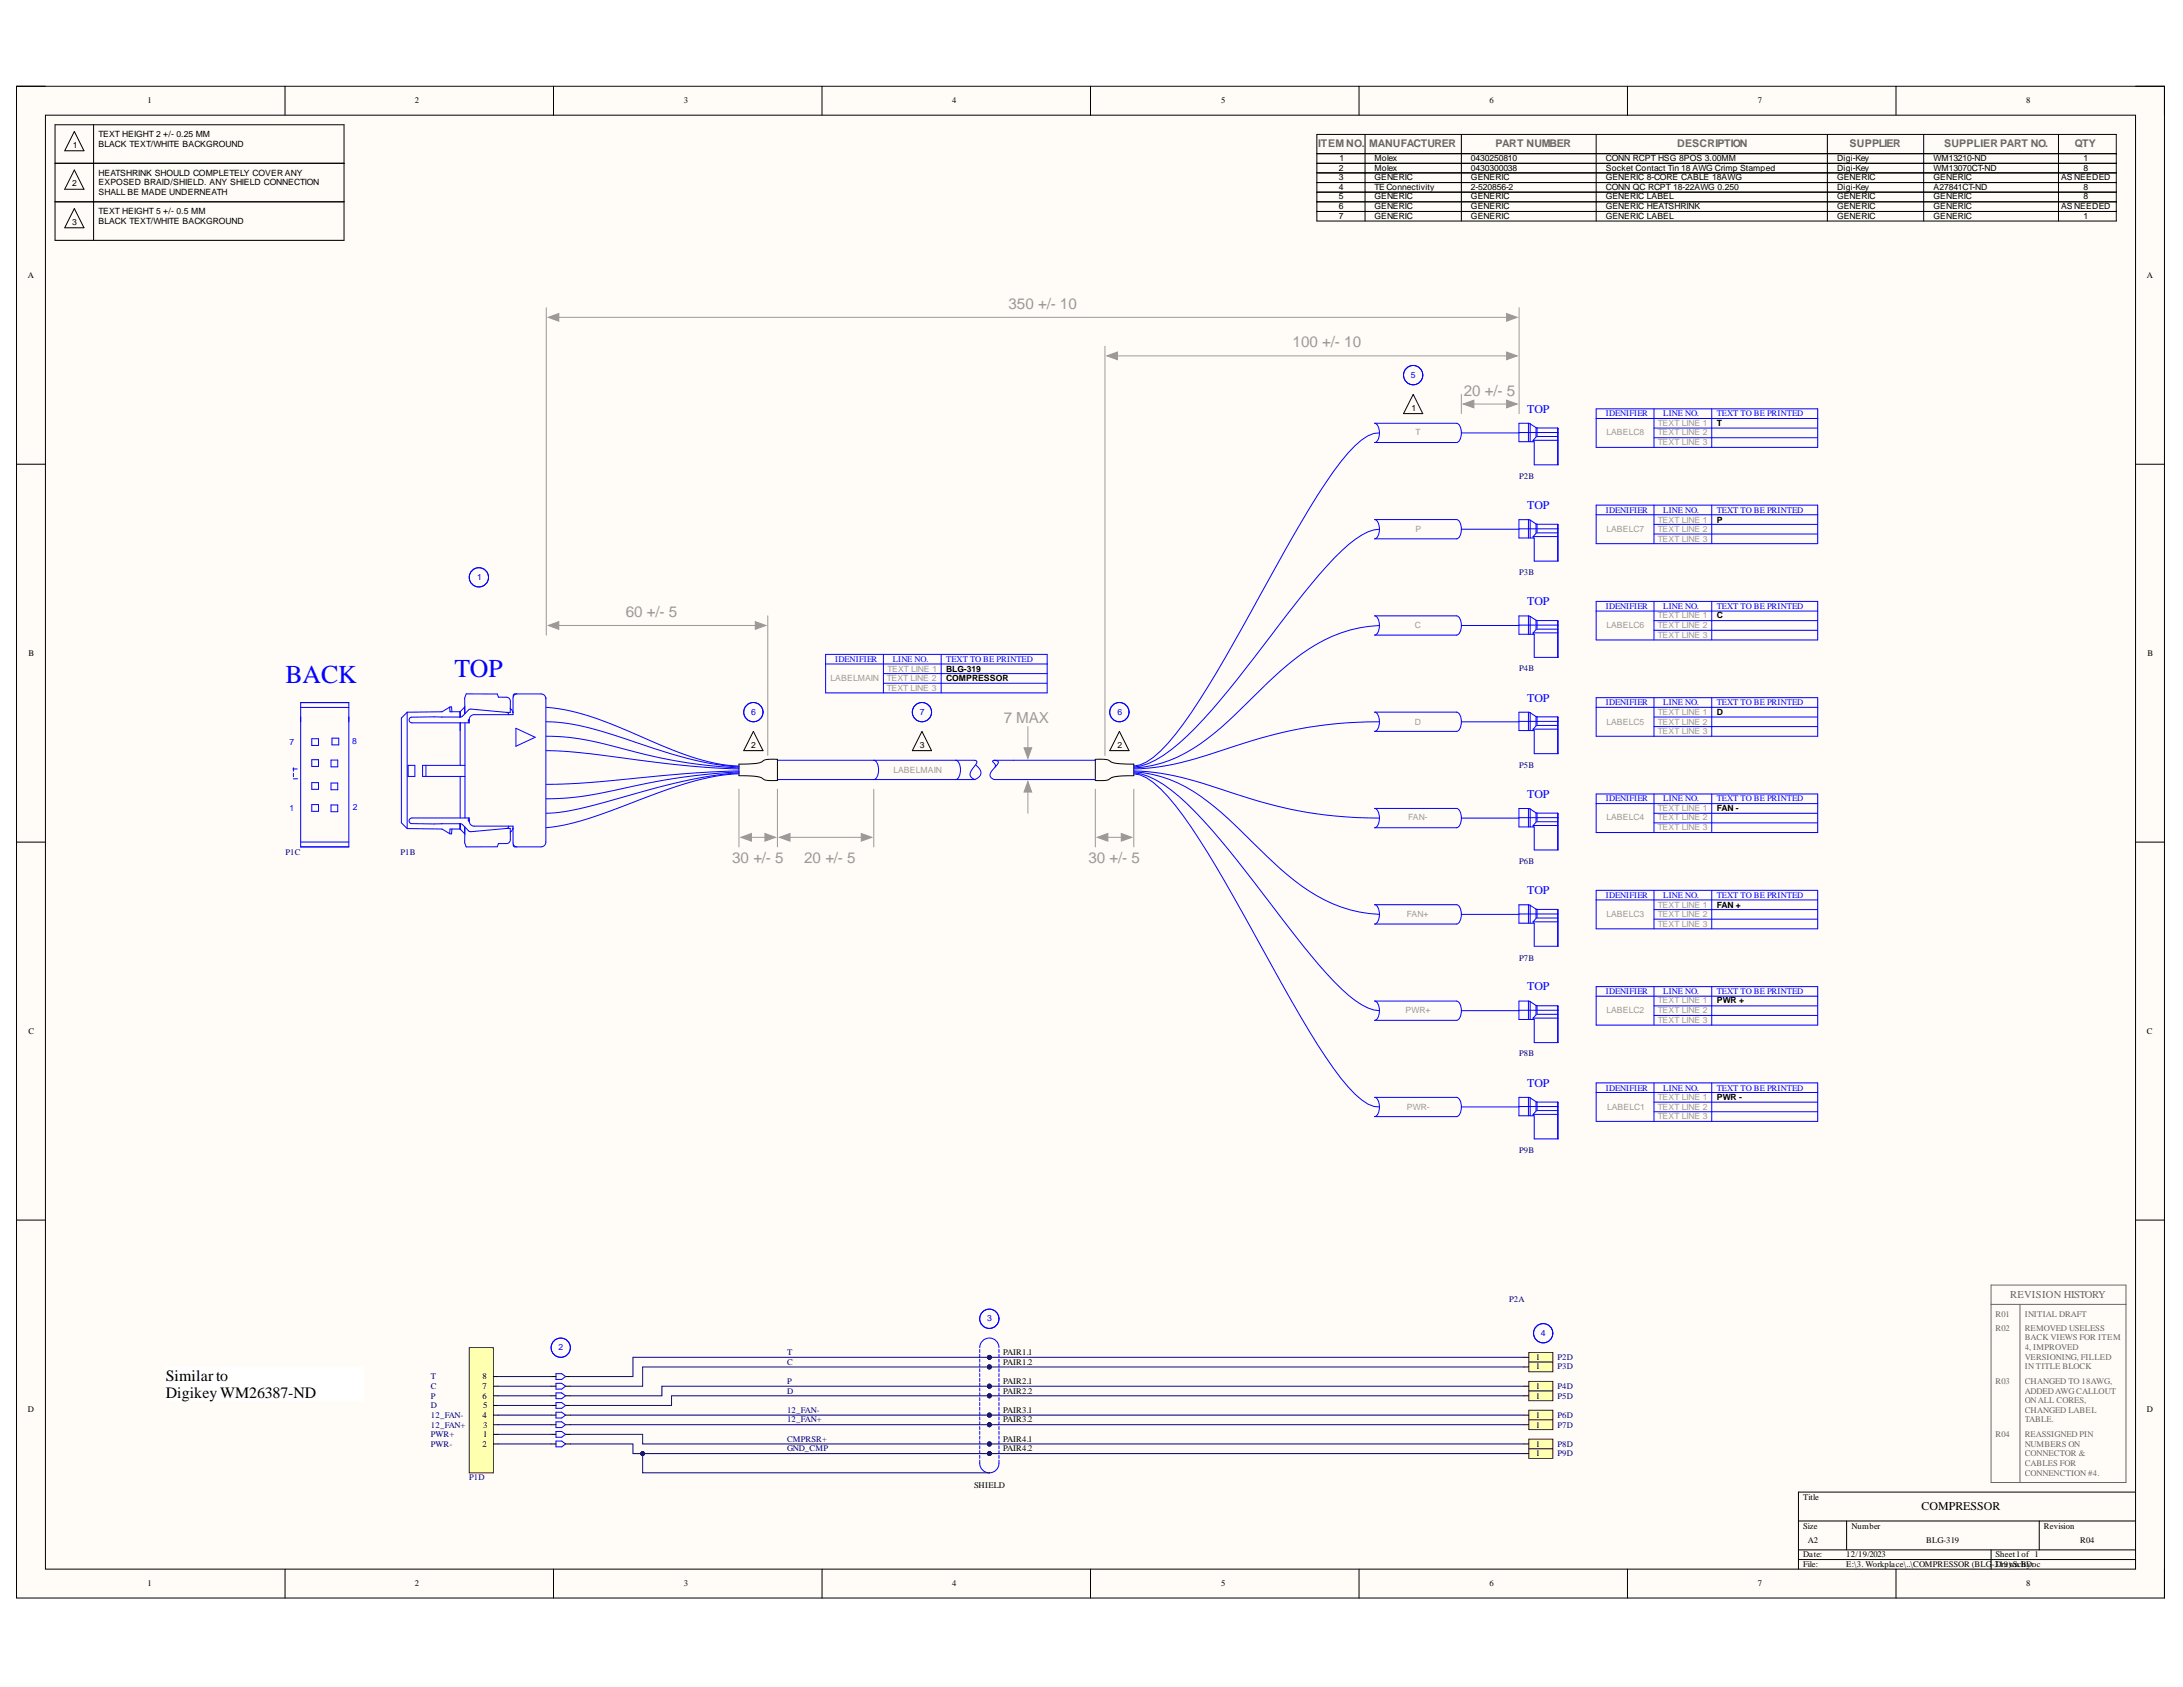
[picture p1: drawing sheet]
<svg xmlns="http://www.w3.org/2000/svg" width="279mm" height="216mm" viewBox="0 0 279 216" stroke-linecap="round" stroke-linejoin="round" font-family="sans-serif">
<defs><g id="words">
<g font-size="3.3" fill="#00f">
<text x="36.5" y="87.4">BACK</text>
<text x="58.2" y="86.7">TOP</text>
</g>
<g font-size="2">
<text x="21.2" y="176.7">Similarto</text>
<text x="21.2" y="178.9">DigikeyWM26387-ND</text>
</g>
<g font-size="1.9" fill="#999">
<text x="129.1" y="39.6">350 +/- 10</text>
<text x="165.4" y="44.5">100 +/- 10</text>
<text x="187.3" y="50.6">20 +/- 5</text>
<text x="80.1" y="79">60 +/- 5</text>
<text x="128.5" y="92.5">7 MAX</text>
<text x="93.7" y="110.4">30 +/- 5</text>
<text x="102.9" y="110.4">20 +/- 5</text>
<text x="139.3" y="110.4">30 +/- 5</text>
</g>
<g font-size="1.5" fill="#00f">
<text x="195.5" y="52.8">TOP</text>
<text x="195.5" y="65.1">TOP</text>
<text x="195.5" y="77.4">TOP</text>
<text x="195.5" y="89.8">TOP</text>
<text x="195.5" y="102.1">TOP</text>
<text x="195.5" y="114.4">TOP</text>
<text x="195.5" y="126.7">TOP</text>
<text x="195.5" y="139.1">TOP</text>
</g>
<text font-size="1.5" x="245.9" y="193.3">COMPRESSOR</text>
<g font-size="1.4" fill="#666">
<text x="168.7" y="18.9">ITEMNO.</text>
<text x="175.2" y="18.9">MANUFACTURER</text>
<text x="191.4" y="18.9">PART NUMBER</text>
<text x="214.7" y="18.9">DESCRIPTION</text>
<text x="236.7" y="18.9">SUPPLIER</text>
<text x="248.8" y="18.9">SUPPLIER PART NO.</text>
<text x="265.6" y="18.9">QTY</text>
<text x="257.3" y="166.1">REVISION HISTORY</text>
</g>
<g font-size="1.1">
<text x="12.6" y="17.6">TEXT HEIGHT 2 +/- 0.25 MM</text>
<text x="18.9" y="13.2">1</text>
<text x="53.1" y="13.2">2</text>
<text x="87.5" y="13.2">3</text>
<text x="121.9" y="13.2">4</text>
<text x="156.3" y="13.2">5</text>
<text x="190.6" y="13.2">6</text>
<text x="225" y="13.2">7</text>
<text x="259.3" y="13.2">8</text>
<text x="9.2" y="23.8">2</text>
<text x="9.3" y="18.9">1</text>
<text x="12.6" y="18.8">BLACK TEXT/WHITE BACKGROUND</text>
<text x="12.6" y="22.5">HEATSHRINK SHOULD COMPLETELY COVER ANY</text>
<text x="12.6" y="23.7">EXPOSED BRAID/SHIELD. ANY SHIELD CONNECTION</text>
<text x="171.4" y="21.9">2</text>
<text x="171.4" y="23.1">3</text>
<text x="171.4" y="20.6">1</text>
<text x="175.9" y="20.6">Molex</text>
<text x="175.9" y="21.9">Molex</text>
<text x="175.9" y="23.1">GENERIC</text>
<text x="188.3" y="20.6">0430250810</text>
<text x="188.3" y="21.9">0430300038</text>
<text x="188.3" y="23.1">GENERIC</text>
<text x="205.5" y="20.6">CONN RCPT HSG 8POS 3.00MM</text>
<text x="205.5" y="21.9">Socket Contact Tin 18 AWG Crimp Stamped</text>
<text x="205.5" y="23.1">GENERIC 8-CORE CABLE 18AWG</text>
<text x="235.1" y="20.6">Digi-Key</text>
<text x="235.1" y="21.9">Digi-Key</text>
<text x="235.1" y="23.1">GENERIC</text>
<text x="247.5" y="20.6">WM13210-ND</text>
<text x="247.5" y="21.9">WM13070CT-ND</text>
<text x="247.5" y="23.1">GENERIC</text>
<text x="263.8" y="23.1">AS NEEDED</text>
<text x="266.7" y="20.6">1</text>
<text x="266.7" y="21.9">8</text>
<text x="9.2" y="28.7">3</text>
<text x="12.6" y="24.9">SHALL BE MADE UNDERNEATH</text>
<text x="12.6" y="27.4">TEXT HEIGHT 5 +/- 0.5 MM</text>
<text x="12.6" y="28.7">BLACK TEXT/WHITE BACKGROUND</text>
<text x="171.4" y="24.3">4</text>
<text x="171.4" y="25.5">5</text>
<text x="171.4" y="26.8">6</text>
<text x="171.4" y="28">7</text>
<text x="175.9" y="24.3">TE Connectivity</text>
<text x="175.9" y="25.5">GENERIC</text>
<text x="175.9" y="26.8">GENERIC</text>
<text x="175.9" y="28">GENERIC</text>
<text x="188.3" y="24.3">2-520856-2</text>
<text x="188.3" y="25.5">GENERIC</text>
<text x="188.3" y="26.8">GENERIC</text>
<text x="188.3" y="28">GENERIC</text>
<text x="205.5" y="24.3">CONN QC RCPT 18-22AWG 0.250</text>
<text x="205.5" y="25.5">GENERIC LABEL</text>
<text x="205.5" y="26.8">GENERIC HEATSHRINK</text>
<text x="205.5" y="28">GENERIC LABEL</text>
<text x="235.1" y="24.3">Digi-Key</text>
<text x="235.1" y="25.5">GENERIC</text>
<text x="235.1" y="26.8">GENERIC</text>
<text x="235.1" y="28">GENERIC</text>
<text x="247.5" y="24.3">A27841CT-ND</text>
<text x="247.5" y="25.5">GENERIC</text>
<text x="247.5" y="26.8">GENERIC</text>
<text x="247.5" y="28">GENERIC</text>
<text x="263.8" y="26.8">AS NEEDED</text>
<text x="266.7" y="24.3">8</text>
<text x="266.7" y="25.5">8</text>
<text x="266.7" y="28">1</text>
<text x="3.6" y="35.6">A</text>
<text x="274.8" y="35.6">A</text>
<text x="180.7" y="52.6">1</text>
<text x="219.7" y="54.5">T</text>
<text x="219.7" y="66.9">P</text>
<text x="3.6" y="84">B</text>
<text x="219.7" y="79.1">C</text>
<text x="274.9" y="84">B</text>
<text x="121.1" y="86">BLG-319</text>
<text x="121.1" y="87.2">COMPRESSOR</text>
<text x="96.2" y="95.7">2</text>
<text x="117.7" y="95.7">3</text>
<text x="143" y="95.7">2</text>
<text x="219.7" y="91.5">D</text>
<text x="219.7" y="103.8">FAN -</text>
<text x="219.7" y="116.2">FAN +</text>
<text x="219.7" y="128.4">PWR +</text>
<text x="3.6" y="132.3">C</text>
<text x="274.8" y="132.3">C</text>
<text x="219.7" y="140.8">PWR -</text>
<text x="128.4" y="173.4">PAIR1.1</text>
<text x="61.7" y="179">6</text>
<text x="61.7" y="177.7">7</text>
<text x="61.7" y="176.5">8</text>
<text x="128.4" y="174.7">PAIR1.2</text>
<text x="128.4" y="177.1">PAIR2.1</text>
<text x="128.4" y="178.4">PAIR2.2</text>
<text x="196.6" y="174.1">1</text>
<text x="196.6" y="175.3">1</text>
<text x="196.6" y="177.7">1</text>
<text x="196.6" y="179">1</text>
<text x="3.6" y="180.7">D</text>
<text x="61.7" y="185.2">2</text>
<text x="61.7" y="181.4">4</text>
<text x="61.8" y="183.9">1</text>
<text x="61.8" y="182.7">3</text>
<text x="61.8" y="180.2">5</text>
<text x="128.4" y="180.8">PAIR3.1</text>
<text x="128.4" y="182">PAIR3.2</text>
<text x="128.4" y="184.6">PAIR4.1</text>
<text x="128.4" y="185.7">PAIR4.2</text>
<text x="196.6" y="181.4">1</text>
<text x="196.6" y="182.7">1</text>
<text x="196.6" y="185.2">1</text>
<text x="274.8" y="180.7">D</text>
<text x="124.7" y="190.4">SHIELD</text>
<text x="196.6" y="186.3">1</text>
<text x="230.8" y="191.9">Title</text>
<text x="230.8" y="195.6">Size</text>
<text x="231.4" y="197.5">A2</text>
<text x="237" y="195.6">Number</text>
<text x="246.5" y="197.5">BLG-319</text>
<text x="261.6" y="195.6">Revision</text>
<text x="266.2" y="197.5">R04</text>
<text x="18.9" y="203">1</text>
<text x="53.1" y="203">2</text>
<text x="87.5" y="203">3</text>
<text x="121.9" y="203">4</text>
<text x="156.3" y="203">5</text>
<text x="190.6" y="203">6</text>
<text x="225" y="203">7</text>
<text x="230.8" y="199.3">Date:</text>
<text x="230.8" y="200.5">File:</text>
<text x="236.3" y="199.3">12/19/2023</text>
<text x="236.3" y="200.5">E:\3. Workplace\..\COMPRESSOR (BLG</text>
<text x="254.9" y="200.5">-3D1r9a)wn hy:</text>
<text x="255.4" y="199.3">Sheet1of 1</text>
<text x="257.4" y="200.5">.ScBDoc</text>
<text x="259.3" y="203">8</text>
</g>
<g font-size="1.1" fill="#00f">
<text x="180.6" y="48.4">5</text>
<text x="205.5" y="53.3">IDENIFIER</text>
<text x="212.9" y="53.3">LINE NO.</text>
<text x="219.7" y="53.3">TEXT TO BE PRINTED</text>
<text x="205.5" y="65.6">IDENIFIER</text>
<text x="212.9" y="65.6">LINE NO.</text>
<text x="219.7" y="65.6">TEXT TO BE PRINTED</text>
<text x="61.1" y="74.2">1</text>
<text x="205.5" y="77.9">IDENIFIER</text>
<text x="212.9" y="77.9">LINE NO.</text>
<text x="219.7" y="77.9">TEXT TO BE PRINTED</text>
<text x="106.9" y="84.7">IDENIFIER</text>
<text x="114.3" y="84.7">LINE NO.</text>
<text x="121.1" y="84.7">TEXT TO BE PRINTED</text>
<text x="37" y="95.3">7</text>
<text x="45.1" y="95.2">8</text>
<text x="96.2" y="91.5">6</text>
<text x="117.7" y="91.5">7</text>
<text x="143" y="91.5">6</text>
<text x="205.5" y="90.2">IDENIFIER</text>
<text x="212.9" y="90.2">LINE NO.</text>
<text x="219.7" y="90.2">TEXT TO BE PRINTED</text>
<text x="37" y="103.8">1</text>
<text x="45.2" y="103.7">2</text>
<text x="205.5" y="102.6">IDENIFIER</text>
<text x="212.9" y="102.6">LINE NO.</text>
<text x="219.7" y="102.6">TEXT TO BE PRINTED</text>
<text x="205.5" y="114.9">IDENIFIER</text>
<text x="212.9" y="114.9">LINE NO.</text>
<text x="219.7" y="114.9">TEXT TO BE PRINTED</text>
<text x="205.5" y="127.2">IDENIFIER</text>
<text x="212.9" y="127.2">LINE NO.</text>
<text x="219.7" y="127.2">TEXT TO BE PRINTED</text>
<text x="205.5" y="139.6">IDENIFIER</text>
<text x="212.9" y="139.6">LINE NO.</text>
<text x="219.7" y="139.6">TEXT TO BE PRINTED</text>
<text x="71.5" y="172.8">2</text>
<text x="126.4" y="169.1">3</text>
<text x="197.2" y="170.9">4</text>
</g>
<g font-size="1.1" fill="#999">
<text x="181.2" y="55.7">T</text>
<text x="205.6" y="55.7">LABELC8</text>
<text x="212.2" y="54.5">TEXT LINE 1</text>
<text x="212.2" y="55.7">TEXT LINE 2</text>
<text x="212.2" y="57">TEXT LINE 3</text>
<text x="181.2" y="68.1">P</text>
<text x="205.6" y="68.1">LABELC7</text>
<text x="212.2" y="66.9">TEXT LINE 1</text>
<text x="212.2" y="68.1">TEXT LINE 2</text>
<text x="212.2" y="69.3">TEXT LINE 3</text>
<text x="181.1" y="80.4">C</text>
<text x="205.6" y="80.4">LABELC6</text>
<text x="212.2" y="79.1">TEXT LINE 1</text>
<text x="212.2" y="80.4">TEXT LINE 2</text>
<text x="212.2" y="81.7">TEXT LINE 3</text>
<text x="106.3" y="87.2">LABELMAIN</text>
<text x="113.5" y="87.2">TEXT LINE 2</text>
<text x="113.5" y="88.4">TEXT LINE 3</text>
<text x="113.6" y="86">TEXT LINE 1</text>
<text x="181.1" y="92.7">D</text>
<text x="205.6" y="92.7">LABELC5</text>
<text x="212.2" y="91.5">TEXT LINE 1</text>
<text x="212.2" y="92.7">TEXT LINE 2</text>
<text x="212.2" y="93.9">TEXT LINE 3</text>
<text x="114.3" y="98.9">LABELMAIN</text>
<text x="180.2" y="105">FAN-</text>
<text x="205.6" y="105">LABELC4</text>
<text x="212.2" y="103.8">TEXT LINE 1</text>
<text x="212.2" y="105">TEXT LINE 2</text>
<text x="212.2" y="106.3">TEXT LINE 3</text>
<text x="180.1" y="117.3">FAN+</text>
<text x="205.6" y="117.3">LABELC3</text>
<text x="212.2" y="116.2">TEXT LINE 1</text>
<text x="212.2" y="117.3">TEXT LINE 2</text>
<text x="212.2" y="118.6">TEXT LINE 3</text>
<text x="179.9" y="129.7">PWR+</text>
<text x="205.6" y="129.7">LABELC2</text>
<text x="212.2" y="128.4">TEXT LINE 1</text>
<text x="212.2" y="129.7">TEXT LINE 2</text>
<text x="212.2" y="131">TEXT LINE 3</text>
<text x="180.1" y="142">PWR-</text>
<text x="205.7" y="142">LABELC1</text>
<text x="212.2" y="140.8">TEXT LINE 1</text>
<text x="212.2" y="142">TEXT LINE 2</text>
<text x="212.2" y="143.2">TEXT LINE 3</text>
</g>
<g font-size="1.1" fill="#000080">
<text x="194.4" y="61.3">P2B</text>
<text x="194.4" y="73.6">P3B</text>
<text x="194.4" y="85.9">P4B</text>
<text x="194.4" y="98.2">P5B</text>
<text x="36.5" y="109.5">P1C</text>
<text x="51.3" y="109.5">P1B</text>
<text x="194.4" y="110.6">P6B</text>
<text x="194.4" y="122.9">P7B</text>
<text x="194.4" y="135.2">P8B</text>
<text x="194.4" y="147.5">P9B</text>
<text x="193.2" y="166.6">P2A</text>
<text x="100.7" y="173.4">T</text>
<text x="55.1" y="176.5">T</text>
<text x="55.1" y="177.7">C</text>
<text x="55.1" y="179">P</text>
<text x="100.7" y="174.7">C</text>
<text x="100.7" y="177.1">P</text>
<text x="100.7" y="178.4">D</text>
<text x="199.3" y="174.1">P2D</text>
<text x="199.3" y="175.3">P3D</text>
<text x="199.3" y="177.7">P4D</text>
<text x="199.3" y="179">P5D</text>
<text x="55.1" y="180.2">D</text>
<text x="55.1" y="181.4">12_FAN-</text>
<text x="55.1" y="182.7">12_FAN+</text>
<text x="55.1" y="185.2">PWR-</text>
<text x="55.1" y="183.9">PWR+</text>
<text x="100.7" y="180.8">12_FAN-</text>
<text x="100.7" y="182">12_FAN+</text>
<text x="100.7" y="185.7">GND_CMP</text>
<text x="100.7" y="184.6">CMPRSR+</text>
<text x="199.3" y="181.4">P6D</text>
<text x="199.3" y="182.7">P7D</text>
<text x="199.3" y="185.2">P8D</text>
<text x="60" y="189.5">P1D</text>
<text x="199.3" y="186.3">P9D</text>
</g>
<g font-size="1.1" fill="#666">
<text x="255.4" y="168.5">R01</text>
<text x="255.4" y="170.4">R02</text>
<text x="259.1" y="168.5">INITIAL DRAFT</text>
<text x="259.1" y="170.4">REMOVED USELESS</text>
<text x="259.1" y="171.5">BACK VIEWS FOR ITEM</text>
<text x="259.1" y="172.8">4, IMPROVED</text>
<text x="255.4" y="177.1">R03</text>
<text x="259.1" y="174.1">VERSIONING, FILLED</text>
<text x="259.1" y="175.3">IN TITLE BLOCK</text>
<text x="259.1" y="177.1">CHANGED TO 18AWG,</text>
<text x="259.1" y="178.4">ADDEDAWG CALLOUT</text>
<text x="259.1" y="179.6">ONALL CORES,</text>
<text x="255.4" y="183.9">R04</text>
<text x="259.1" y="183.9">REASSIGNED PIN</text>
<text x="259.1" y="185.2">NUMBERS ON</text>
<text x="259.1" y="180.8">CHANGED LABEL</text>
<text x="259.1" y="182">TABLE.</text>
<text x="259.1" y="186.3">CONNECTOR &amp;</text>
<text x="259.1" y="187.6">CABLES FOR</text>
<text x="259.1" y="188.9">CONNENCTION #4.</text>
</g>
</g></defs>
<path d="M2.1 11h274.9v193.5h-274.9z" fill-rule="evenodd" fill="#fffcf8"/>
<path d="M2.1 11h274.9v193.5h-274.9z" fill="none" stroke="#000" stroke-width=".13"/>
<path d="M5.8 14.7h267.5v186.1h-267.5z" fill-rule="evenodd" fill="#fffcf8"/>
<g fill="none" stroke="#000" stroke-width=".13">
<path d="M2.1 11h3.7M5.8 14.7h267.5v186.1h-267.5zM36.5 11v3.7M70.8 11v3.7M105.2 11v3.7M139.6 11v3.7M168.5 19.7v2.4M168.5 19.7h102.4v2.4h-102.4M173.9 11v3.7M174.7 19.7v2.4M187 19.7v2.4M204.3 19.7v2.4"/>
<path d="M208.3 11v3.7M233.9 19.7v2.4M242.7 11v3.7M246.2 19.7v2.4M263.5 19.7v2.4M273.3 11h3.7v3.7M168.5 20.9h102.4M2.1 59.4h3.7M273.3 59.4h3.7M2.1 107.8h3.7M273.3 107.8h3.7M2.1 156.1h3.7"/>
<path d="M273.3 156.1h3.7M70.5 179.9h.7M70.5 178.6h.7M70.5 177.4h.7M70.5 176.2h.7M72.4 179.9h.6M72.4 178.6h.6M72.4 177.4h.6M72.4 176.2h.6M70.5 183.6h.7M70.5 182.3h.7M70.5 181.1h.7"/>
<path d="M70.5 184.8h.7M72.4 183.6h.6M72.4 182.3h.6M72.4 181.1h.6M72.4 184.8h.6M230.2 194.7h43.1M230.2 198.4h43.1M230.2 199.6h43.1M236.3 194.7v3.7M254.8 198.4v2.4M261 194.7v3.7M273.3 191h-43.1v9.8"/>
<path d="M36.5 200.8v3.7M70.8 200.8v3.7M105.2 200.8v3.7M139.6 200.8v3.7M173.9 200.8v3.7M208.3 200.8v3.7M242.7 200.8v3.7M277 200.8v3.7"/>
</g>
<g fill="none" stroke="#00f" stroke-width=".13">
<path d="M194.4 55.4h5M195.6 54.2h.2M195.6 54.2h-1.2v2.3h2v3h3v-4.6v-.1M195.6 54.2v2.3M195.8 54.2v2.3M195.8 54.2l.8 .5M196.2 56.3v.2M196.2 56.3h3.2M196.6 54.7l.1 .1M196.6 54.7v1.2l-.4 .4M196.7 54.8v1.1h2.7M196.7 54.8h2.7"/>
<path d="M199.4 54.8v4.7M71.2 175.8h.7l.5 .4-.5 .3h-.7zM71.2 177h.7l.5 .4-.5 .4h-.7zM71.2 178.3h.7l.5 .3-.5 .4h-.7zM71.2 179.5h.7l.5 .4-.5 .3h-.7zM71.2 183.2h.7l.5 .4-.5 .3h-.7zM71.2 180.7h.7l.5 .4-.5 .4h-.7zM71.2 182h.7l.5 .3-.5 .4h-.7zM71.2 184.4h.7l.5 .4-.5 .4h-.7z"/>
<circle cx="61.3" cy="73.9" r="1.23"/>
<circle cx="71.8" cy="172.5" r="1.23"/>
</g>
<path d="M195.7 173.1h3v1.2h-3z" fill-rule="evenodd" fill="#ffffb0"/>
<path d="M195.7 173.1h3v1.2h-3z" fill="none" stroke="#800000" stroke-width=".13"/>
<path d="M168.5 23.4v1.2M168.5 23.4h102.4v1.2h-102.4M174.7 23.4v1.2M187 23.4v1.2M204.3 23.4v1.2M233.9 23.4v1.2M246.2 23.4v1.2M263.5 23.4v1.2M195.1 173.7h.6" fill="none" stroke="#000" stroke-width=".13"/>
<circle cx="197.5" cy="170.6" r="1.23" fill="none" stroke="#00f" stroke-width=".13"/>
<path d="M195.7 174.3h3v1.3h-3z" fill-rule="evenodd" fill="#ffffb0"/>
<path d="M195.7 174.3h3v1.3h-3z" fill="none" stroke="#800000" stroke-width=".13"/>
<path d="M195.1 174.9h.6" fill="none" stroke="#000" stroke-width=".13"/>
<path d="M195.7 176.8h3v1.2h-3z" fill-rule="evenodd" fill="#ffffb0"/>
<path d="M195.7 176.8h3v1.2h-3z" fill="none" stroke="#800000" stroke-width=".13"/>
<path d="M195.1 177.4h.6" fill="none" stroke="#000" stroke-width=".13"/>
<path d="M195.7 178h3v1.3h-3z" fill-rule="evenodd" fill="#ffffb0"/>
<path d="M195.7 178h3v1.3h-3z" fill="none" stroke="#800000" stroke-width=".13"/>
<path d="M195.1 178.6h.6" fill="none" stroke="#000" stroke-width=".13"/>
<path d="M195.7 180.5h3v1.2h-3z" fill-rule="evenodd" fill="#ffffb0"/>
<path d="M195.7 180.5h3v1.2h-3z" fill="none" stroke="#800000" stroke-width=".13"/>
<path d="M195.1 181.1h.6" fill="none" stroke="#000" stroke-width=".13"/>
<path d="M195.7 181.7h3v1.3h-3z" fill-rule="evenodd" fill="#ffffb0"/>
<path d="M195.7 181.7h3v1.3h-3z" fill="none" stroke="#800000" stroke-width=".13"/>
<path d="M195.1 182.3h.6" fill="none" stroke="#000" stroke-width=".13"/>
<path d="M195.7 184.2h3v1.2h-3z" fill-rule="evenodd" fill="#ffffb0"/>
<path d="M195.7 184.2h3v1.2h-3z" fill="none" stroke="#800000" stroke-width=".13"/>
<path d="M195.1 184.8h.6" fill="none" stroke="#000" stroke-width=".13"/>
<path d="M195.7 185.4h3v1.2h-3z" fill-rule="evenodd" fill="#ffffb0"/>
<path d="M195.7 185.4h3v1.2h-3z" fill="none" stroke="#800000" stroke-width=".13"/>
<g fill="none" stroke="#000" stroke-width=".13">
<path d="M7 16h37v14.8h-37zM9.5 16.8l1.2 2.5h-2.4zM12 16v14.8M7 20.9h37M7 25.8h37M9.5 21.8l1.2 2.4h-2.4zM9.5 26.7l1.2 2.5h-2.4zM168.5 24.6v3.7M168.5 24.6h102.4v3.7h-102.4M168.5 25.8h102.4M168.5 27.1h102.4M174.7 24.6v3.7"/>
<path d="M187 24.6v3.7M204.3 24.6v3.7M233.9 24.6v3.7M246.2 24.6v3.7M263.5 24.6v3.7M180.9 50.5l1.2 2.4h-2.5zM94.6 97.8h1.4a2.62 2.62 0 0 0 1.9-.6h1.6v2.7h-.5a2.13 2.13 0 0 1-1.7-.4l-1-.2h-1.7zM96.4 93.6l1.3 2.5h-2.5zM118 93.6l1.2 2.5h-2.4zM140.2 97.2h.5a2.07 2.07 0 0 1 1.7 .4l.8 .1 1.9 .1v1.5h-1.7a2.91 2.91 0 0 0-1.7 .5l-1.5 .1zM143.3 93.6l1.2 2.5h-2.5zM195.1 186h.6"/>
</g>
<g fill="none" stroke="#00f" stroke-width=".13">
<path d="M175.9 54.2h10.5a1.1 1.1 0 0 1 .6 1.2 1.09 1.09 0 0 1-.6 1.2h-10.5a1.1 1.1 0 0 0 .7-1.2 1.11 1.11 0 0 0-.7-1.2zM176.6 55.4a4.4 4.4 0 0 0-3.2 1.6 41.9 41.9 0 0 0-5.8 8l-5.3 9.4a193.5 193.5 0 0 1-10.8 18.3 18.7 18.7 0 0 1-4.8 4.8l-.8 .4-.8 .1M187 55.4h7.4M204.3 52.3h28.3v5h-28.3zM204.3 53.6h28.3M211.7 52.3v5M211.7 54.8h20.9M211.7 56h20.9M219.1 52.3v5M175.9 78.8h10.5a1.1 1.1 0 0 1 .6 1.3 1.09 1.09 0 0 1-.6 1.2h-10.5a1.1 1.1 0 0 0 .7-1.2 1.11 1.11 0 0 0-.7-1.3zM175.9 66.5h10.5a1.1 1.1 0 0 1 .6 1.2 1.09 1.09 0 0 1-.6 1.3h-10.5a1.1 1.1 0 0 0 .7-1.3 1.11 1.11 0 0 0-.7-1.2zM176.6 67.7a5.4 5.4 0 0 0-3.1 1.3 45.7 45.7 0 0 0-7.6 8.2l-2.1 2.7a149.5 149.5 0 0 1-10.8 13.2 19.8 19.8 0 0 1-6 4.6l-1 .3-.9 .2"/>
<path d="M187 67.7h7.4M194.4 67.7h5M194.4 80h5M195.6 66.5l.2 .1M195.6 66.5h-1.2v2.4h2v2.9h3v-4.6v-.1M195.6 78.8l.2 .1M195.6 78.8h-1.2v2.4h2v2.9h3v-4.6v-.1M195.6 66.5v2.4M195.6 78.8v2.4M195.8 66.6v2.3M195.8 78.9v2.3M195.8 66.6l.8 .5"/>
<path d="M195.8 78.9l.8 .5M196.2 68.7v.2M196.2 68.7h3.2M196.6 67.1h.1M196.6 79.4h.1M196.6 67.1v1.2l-.4 .4M196.6 79.4v1.2l-.4 .4M196.7 67.1v1.1h2.7M196.7 79.4v1.1h2.7M196.7 67.1h2.7M196.7 79.4h2.7M199.4 67.1v4.7"/>
<path d="M199.4 79.4v4.7M204.3 64.6h28.3v5h-28.3zM204.3 77h28.3v4.9h-28.3zM204.3 78.2h28.3M204.3 65.9h28.3M211.7 67.1h20.9M211.7 79.4h20.9M211.7 64.6v5M211.7 77v4.9M211.7 68.3h20.9M219.1 64.6v5M219.1 77v4.9"/>
<path d="M69.9 94.2a37.7 37.7 0 0 1 10.4 1.8 65.8 65.8 0 0 0 14.3 2.3M69.9 92.4a32.8 32.8 0 0 1 10.1 2.1 65 65 0 0 0 12.8 3.5l1.8 .2M69.9 90.5a34.2 34.2 0 0 1 11 3.3l3 1.3a29.9 29.9 0 0 0 10.7 2.9M69.9 96.1a131.2 131.2 0 0 1 14.1 1.5l5.1 .5 5.5 .3M94.6 98.8a95.6 95.6 0 0 0-17.5 2.7l-.6 .1a34.2 34.2 0 0 1-6.6 .6M94.6 98.9a75.5 75.5 0 0 0-15.4 3.3l-3 .8a26.1 26.1 0 0 1-6.3 1.1M94.6 99a35.3 35.3 0 0 0-11.1 2.7l-4.7 1.8a34.5 34.5 0 0 1-8.9 2.4M94.6 98.7a298.7 298.7 0 0 0-19.1 1.4l-5.6 .3M99.5 97.3h22.8a1.11 1.11 0 0 1 .6 1.2 1.11 1.11 0 0 1-.6 1.3h-22.8M105.7 83.7h28.3v5h-28.3zM105.7 85h28.3M111.8 97.3a1.11 1.11 0 0 1 .6 1.2 1.11 1.11 0 0 1-.6 1.3"/>
<path d="M113.1 83.7v5M113.1 86.2h20.9M113.1 87.4h20.9M120.5 83.7v5M129.7 97.3h10.5M129.7 99.8h10.5M145.1 98.8a17.3 17.3 0 0 1 10.3 4.4l3.4 3.1a61.8 61.8 0 0 0 8.7 7.7 17.6 17.6 0 0 0 9.1 3M145.1 98.9a10.8 10.8 0 0 1 5.8 3 90 90 0 0 1 10.7 12.5 111.4 111.4 0 0 0 10.1 12.2 10.6 10.6 0 0 0 4.1 2.7h.8M145.1 99a5.6 5.6 0 0 1 3.4 2 44.5 44.5 0 0 1 6.1 8.1l5.5 9.6a261.6 261.6 0 0 0 9.6 16.6 25.1 25.1 0 0 0 4.6 5.5l.8 .5 .7 .3 .8 .1M145.1 98.7a38.4 38.4 0 0 1 11.8 2.5 56.2 56.2 0 0 0 19.7 3.5M175.9 91.1h10.5a1.1 1.1 0 0 1 .6 1.3 1.09 1.09 0 0 1-.6 1.2h-10.5a1.1 1.1 0 0 0 .7-1.2 1.11 1.11 0 0 0-.7-1.3zM176.6 80.1a19 19 0 0 0-11.9 5l-3.4 3.2a52.5 52.5 0 0 1-8.6 7.5 15.8 15.8 0 0 1-7.6 2.5"/>
<path d="M176.6 92.4a56.2 56.2 0 0 0-19.7 3.5l-.8 .2a36.8 36.8 0 0 1-11 2.3M187 80.1h7.4M187 92.4h7.4M194.4 92.3h5M195.6 91.1l.2 .1M195.6 91.1h-1.2v2.4h2v3h3v-4.7v-.1M195.6 91.1v2.4M195.8 91.2v2.3M195.8 91.2l.8 .5M196.2 81v.2M196.2 93.3v.2M196.2 81h3.2"/>
<path d="M196.2 93.3h3.2M196.6 91.7h.1M196.6 91.7v1.2l-.4 .4M196.7 91.7v1.1h2.7M196.7 91.7h2.7M199.4 91.7v4.8M204.3 89.3h28.3v4.9h-28.3zM204.3 90.5h28.3M211.7 89.3v4.9M211.7 91.8h20.9M211.7 93h20.9M211.7 80.7h20.9"/>
<path d="M219.1 89.3v4.9M175.9 115.8h10.5a1.11 1.11 0 0 1 .6 1.2 1.11 1.11 0 0 1-.6 1.3h-10.5a1.11 1.11 0 0 0 .7-1.3 1.11 1.11 0 0 0-.7-1.2zM175.9 103.5h10.5a1.11 1.11 0 0 1 .6 1.2 1.11 1.11 0 0 1-.6 1.2h-10.5a1.11 1.11 0 0 0 .7-1.2 1.11 1.11 0 0 0-.7-1.2zM187 104.7h7.4M187 117h7.4M194.4 104.6h5M194.4 117h5M195.6 103.5h.2M195.6 103.5h-1.2v2.3h2v3h3v-4.7M195.6 115.8l.2 .1M195.6 115.8h-1.2v2.4h2v2.9h3v-4.6v-.1M195.6 103.5v2.3"/>
<path d="M195.6 115.8v2.4M195.8 103.5v2.3M195.8 115.9v2.3M195.8 103.5l.8 .5M195.8 115.9l.8 .5M196.2 105.6v.2M196.2 118v.2M196.2 105.6h3.2M196.2 118h3.2M196.6 104l.1 .1M196.6 116.4h.1M196.6 104v1.2l-.4 .4"/>
<path d="M196.6 116.4v1.1l-.4 .5M196.7 104.1v1.1h2.7M196.7 116.4v1.1h2.7M196.7 104.1h2.7M196.7 116.4h2.7M199.4 104.1v4.7M199.4 116.4v4.7M204.3 101.6h28.3v4.9h-28.3zM204.3 113.9h28.3v5h-28.3zM204.3 115.2h28.3M204.3 102.8h28.3M211.7 101.6v4.9"/>
<path d="M211.7 113.9v5M211.7 116.4h20.9M211.7 117.6h20.9M211.7 104.1h20.9M211.7 105.3h20.9M219.1 101.6v4.9M219.1 113.9v5M175.9 128.1h10.5a1.09 1.09 0 0 1 .6 1.2 1.1 1.1 0 0 1-.6 1.3h-10.5a1.11 1.11 0 0 0 .7-1.3 1.1 1.1 0 0 0-.7-1.2zM187 129.3h7.4M194.4 129.3h5M195.6 128.1l.2 .1M195.6 128.1h-1.2v2.4h2v2.9h3v-4.6v-.1"/>
<path d="M195.6 128.1v2.4M195.8 128.2v2.3M195.8 128.2l.8 .5M196.2 130.3v.2M196.2 130.3h3.2M196.6 128.7h.1M196.6 128.7v1.2l-.4 .4M196.7 128.7v1.1h2.7M196.7 128.7h2.7M199.4 128.7v4.7M204.3 138.6h28.3v4.9h-28.3zM204.3 126.3h28.3v4.9h-28.3z"/>
<path d="M204.3 139.8h28.3M204.3 127.5h28.3M211.7 128.7h20.9M211.7 126.3v4.9M211.7 138.6v4.9M211.7 130h20.9M219.1 126.3v4.9M219.1 138.6v4.9M175.9 140.4h10.5a1.09 1.09 0 0 1 .6 1.3 1.1 1.1 0 0 1-.6 1.2h-10.5a1.11 1.11 0 0 0 .7-1.2 1.1 1.1 0 0 0-.7-1.3zM187 141.7h7.4M194.4 141.6h5M195.6 140.4l.2 .1"/>
<path d="M195.6 140.4h-1.2v2.4h2v3h3v-4.7v-.1M195.6 140.4v2.4M195.8 140.5v2.3M195.8 140.5l.8 .5M196.2 142.6v.2M196.2 142.6h3.2M196.6 141h.1M196.6 141v1.2l-.4 .4M196.7 141v1.1h2.7M196.7 141h2.7M199.4 141v4.8M211.7 141.1h20.9"/>
<path d="M211.7 142.3h20.9"/>
<circle cx="180.9" cy="48" r="1.23"/>
<circle cx="96.4" cy="91.1" r="1.23"/>
<circle cx="118" cy="91.1" r="1.23"/>
<circle cx="143.3" cy="91.1" r="1.23"/>
</g>
<path d="M69.9 39.4v41.9M194.4 39.4v13.5M187 50.5v2.4M187.7 51.7h6.1" fill="none" stroke="#999" stroke-width=".13"/>
<path d="M187.3 51.7l1.3-.5v1z" fill="#999"/>
<path d="M187.3 51.7l1.3-.5v1z" fill="none" stroke="#999" stroke-width=".13"/>
<path d="M192.8 51.2l1.4 .5-1.4 .5z" fill="#999"/>
<path d="M141.4 44.3v52.4M142 45.5h51.8M192.8 51.2l1.4 .5-1.4 .5z" fill="none" stroke="#999" stroke-width=".13"/>
<path d="M141.7 45.5l1.3-.4v.9z" fill="#999"/>
<path d="M141.7 45.5l1.3-.4v.9z" fill="none" stroke="#999" stroke-width=".13"/>
<path d="M192.8 45.1l1.4 .4-1.4 .5z" fill="#999"/>
<path d="M192.8 45.1l1.4 .4-1.4 .5zM98.3 78.8v17.9M70.5 80h27.2" fill="none" stroke="#999" stroke-width=".13"/>
<path d="M70.2 80l1.3-.4v.9z" fill="#999"/>
<path d="M70.2 80l1.3-.4v.9z" fill="none" stroke="#999" stroke-width=".13"/>
<path d="M96.7 79.6l1.3 .4-1.3 .5z" fill="#999"/>
<path d="M96.7 79.6l1.3 .4-1.3 .5zM94.6 101v7.4M95.2 107.2h3.7M99.5 101v7.4M111.8 101v7.4" fill="none" stroke="#999" stroke-width=".13"/>
<path d="M94.8 107.2l1.4-.5v1z" fill="#999"/>
<path d="M94.8 107.2l1.4-.5v1z" fill="none" stroke="#999" stroke-width=".13"/>
<path d="M97.9 106.7l1.4 .5-1.4 .5z" fill="#999"/>
<path d="M97.9 106.7l1.4 .5-1.4 .5zM100.1 107.2h11.1" fill="none" stroke="#999" stroke-width=".13"/>
<path d="M99.8 107.2l1.3-.5v1z" fill="#999"/>
<path d="M99.8 107.2l1.3-.5v1z" fill="none" stroke="#999" stroke-width=".13"/>
<path d="M110.2 106.7l1.4 .5-1.4 .5z" fill="#999"/>
<path d="M110.2 106.7l1.4 .5-1.4 .5zM140.2 101v7.4M140.8 107.2h3.7M145.1 101v7.4" fill="none" stroke="#999" stroke-width=".13"/>
<path d="M140.4 107.2l1.4-.5v1z" fill="#999"/>
<path d="M140.4 107.2l1.4-.5v1z" fill="none" stroke="#999" stroke-width=".13"/>
<path d="M143.5 106.7l1.4 .5-1.4 .5z" fill="#999"/>
<path d="M70.5 40.6h123.3M143.5 106.7l1.4 .5-1.4 .5z" fill="none" stroke="#999" stroke-width=".13"/>
<path d="M70.2 40.6l1.3-.5v1z" fill="#999"/>
<path d="M70.2 40.6l1.3-.5v1z" fill="none" stroke="#999" stroke-width=".13"/>
<path d="M192.8 40.1l1.4 .5-1.4 .5z" fill="#999"/>
<path d="M192.8 40.1l1.4 .5-1.4 .5z" fill="none" stroke="#999" stroke-width=".13"/>
<path d="M168.5 17.2v2.5M168.5 17.2h102.4v2.5h-102.4M174.7 17.2v2.5M187 17.2v2.5M204.3 17.2v2.5M233.9 17.2v2.5M246.2 17.2v2.5M263.5 17.2v2.5" fill="none" stroke="#000" stroke-width=".13"/>
<path d="M254.8 164.5h17.3v25.2h-17.3zM254.8 166.9h17.3M258.5 166.9v22.8" fill="none" stroke="#666" stroke-width=".13"/>
<path d="M122.3 97.3h2.5a.32 .32 0 0 1 .3 .3 .32 .32 0 0 1-.3 .3l-.3 .4a.78 .78 0 0 0-.3 .8 .78 .78 0 0 0 .6 .7M122.3 99.8h2.5M124.9 97.9l.1 .1a.93 .93 0 0 1 .5 1 .93 .93 0 0 1-.7 .8M127.2 97.3a.34 .34 0 0 1 .4 0 .34 .34 0 0 1 .1 .4v.1a3.3 3.3 0 0 0-1 1.5l.2 .2 .3 .3h2.5M127.2 97.3a.18 .18 0 0 0-.2 .2 .18 .18 0 0 0 .2 .1l.2 .3v.3M127.2 97.3h2.5" fill="none" stroke="#00f" stroke-width=".13"/>
<circle cx="126.6" cy="173.7" r=".24" fill="#000080"/>
<circle cx="126.6" cy="173.7" r=".24" fill="none" stroke="#000080" stroke-width=".13"/>
<circle cx="126.6" cy="174.9" r=".25" fill="#000080"/>
<circle cx="126.6" cy="174.9" r=".25" fill="none" stroke="#000080" stroke-width=".13"/>
<circle cx="126.6" cy="177.4" r=".25" fill="#000080"/>
<circle cx="126.6" cy="177.4" r=".25" fill="none" stroke="#000080" stroke-width=".13"/>
<circle cx="126.6" cy="178.6" r=".25" fill="#000080"/>
<circle cx="126.6" cy="178.6" r=".25" fill="none" stroke="#000080" stroke-width=".13"/>
<circle cx="126.6" cy="181.1" r=".25" fill="#000080"/>
<circle cx="126.6" cy="181.1" r=".25" fill="none" stroke="#000080" stroke-width=".13"/>
<circle cx="126.6" cy="182.3" r=".25" fill="#000080"/>
<circle cx="126.6" cy="182.3" r=".25" fill="none" stroke="#000080" stroke-width=".13"/>
<circle cx="126.6" cy="184.8" r=".25" fill="#000080"/>
<circle cx="126.6" cy="184.8" r=".25" fill="none" stroke="#000080" stroke-width=".13"/>
<circle cx="126.6" cy="186" r=".24" fill="#000080"/>
<circle cx="126.6" cy="186" r=".24" fill="none" stroke="#000080" stroke-width=".13"/>
<path d="M126.6 173.7h.1" fill="none" stroke="#000" stroke-width=".13"/>
<circle cx="126.6" cy="173.7" r=".24" fill="#000080"/>
<circle cx="126.6" cy="173.7" r=".24" fill="none" stroke="#000080" stroke-width=".13"/>
<path d="M126.6 174.9h.1" fill="none" stroke="#000" stroke-width=".13"/>
<circle cx="126.6" cy="174.9" r=".25" fill="#000080"/>
<circle cx="126.6" cy="174.9" r=".25" fill="none" stroke="#000080" stroke-width=".13"/>
<path d="M126.6 177.4h.1" fill="none" stroke="#000" stroke-width=".13"/>
<circle cx="126.6" cy="177.4" r=".25" fill="#000080"/>
<circle cx="126.6" cy="177.4" r=".25" fill="none" stroke="#000080" stroke-width=".13"/>
<path d="M126.6 178.6h.1" fill="none" stroke="#000" stroke-width=".13"/>
<circle cx="126.6" cy="178.6" r=".25" fill="#000080"/>
<circle cx="126.6" cy="178.6" r=".25" fill="none" stroke="#000080" stroke-width=".13"/>
<path d="M126.6 181.1h.1" fill="none" stroke="#000" stroke-width=".13"/>
<circle cx="126.6" cy="181.1" r=".25" fill="#000080"/>
<circle cx="126.6" cy="181.1" r=".25" fill="none" stroke="#000080" stroke-width=".13"/>
<path d="M126.6 182.3h.1" fill="none" stroke="#000" stroke-width=".13"/>
<circle cx="126.6" cy="182.3" r=".25" fill="#000080"/>
<circle cx="126.6" cy="182.3" r=".25" fill="none" stroke="#000080" stroke-width=".13"/>
<path d="M126.6 184.8h.1M126.6 188.4v.1" fill="none" stroke="#000" stroke-width=".13"/>
<g fill="none" stroke="#00f" stroke-width=".13">
<path d="M125.4 172.5a1.23 1.23 0 0 1 1.2-1.3 1.23 1.23 0 0 1 1.3 1.3M125.4 172.7v.4M125.4 173.3v.4M125.4 173.9v.4M125.4 174.6v.3M125.4 175.2v.4M125.4 175.8v.4M125.4 176.4v.4M125.4 177v.4M125.4 177.6v.4M125.4 178.3v.3M125.4 178.9v.4"/>
<path d="M125.4 179.5v.4M127.9 172.7v.4M127.9 173.3v.4M127.9 173.9v.4M127.9 174.6v.3M127.9 175.2v.4M127.9 175.8v.4M127.9 176.4v.4M127.9 177v.4M127.9 177.6v.4M127.9 178.3v.3M127.9 178.9v.4"/>
<path d="M127.9 179.5v.4M125.4 186.9a1.28 1.28 0 0 0 1.2 1.6 1.28 1.28 0 0 0 1.3-1.6M125.4 180.1v.4M125.4 180.7v.4M125.4 181.3v.4M125.4 182v.3M125.4 182.6v.4M125.4 183.2v.4M125.4 183.8v.4M125.4 184.4v.4M125.4 185v.4M125.4 185.7v.3"/>
<path d="M125.4 186.3v.3M127.9 180.1v.4M127.9 180.7v.4M127.9 181.3v.4M127.9 182v.3M127.9 182.6v.4M127.9 183.2v.4M127.9 183.8v.4M127.9 184.4v.4M127.9 185v.4M127.9 185.7v.3M127.9 186.3v.3"/>
</g>
<circle cx="126.6" cy="184.8" r=".25" fill="#000080"/>
<circle cx="126.6" cy="184.8" r=".25" fill="none" stroke="#000080" stroke-width=".13"/>
<path d="M126.6 186h.1" fill="none" stroke="#000" stroke-width=".13"/>
<circle cx="126.6" cy="186" r=".24" fill="#000080"/>
<circle cx="126.6" cy="186" r=".24" fill="none" stroke="#000080" stroke-width=".13"/>
<circle cx="126.6" cy="168.8" r="1.23" fill="none" stroke="#00f" stroke-width=".13"/>
<path d="M168.5 22.1v1.3M168.5 22.1h102.4v1.3h-102.4M174.7 22.1v1.3M187 22.1v1.3M204.3 22.1v1.3M233.9 22.1v1.3M246.2 22.1v1.3M263.5 22.1v1.3" fill="none" stroke="#000" stroke-width=".13"/>
<path d="M131.6 93v3.7" fill="none" stroke="#999" stroke-width=".13"/>
<path d="M131.1 95.7h.9l-.4 1.4z" fill="#999"/>
<path d="M131.1 95.7h.9l-.4 1.4zM131.6 100.4v3.7" fill="none" stroke="#999" stroke-width=".13"/>
<path d="M131.6 100l.4 1.4h-.9z" fill="#999"/>
<path d="M131.6 100l.4 1.4h-.9z" fill="none" stroke="#999" stroke-width=".13"/>
<g fill="none" stroke="#00f" stroke-width=".13">
<path d="M37.5 98.4h.5M37.6 98.3v.4M37.6 99v.4M37.6 99.7h.5M38.5 90.5h6.1M39.9 94.5h.9v.9h-.9zM39.9 97.2h.9v.9h-.9zM42.4 97.3h.8v.8h-.8zM42.5 94.5h.9v.8h-.9zM51.4 91.9v13.4l.7 .7 4.5 .1 1 .6h.2v-.6M52.1 91.1v14.8M52.2 98h.9v1.4h-.9z"/>
<path d="M54.5 98v1.4M56.6 91.8h.1M56.6 91.8h2.3M57.5 90.5l.1 .6h1.2M57.8 91.1v-.6h-.2l-1 .6h-4.5l-.7 .8M58.8 91.1l.1 .7M58.8 91.8h.1M58.9 92.5v5.5M58.9 99.4v5.3M58.9 91.1h-.1M58.9 91.1v.7M59.5 90.5v.9"/>
<path d="M59.5 90.5l-.6 .6M59.5 90.4v.1M59.5 98h-5.4v1.4h5.4M59.5 92.5v12.2M60.1 92.1h-.2v.4M64.8 91.2l-4.5-.5-.3 .2-.8 .8-.3 .1M64.8 91.2h.5v-1.5v-.2l-.2-.2-1.3-.1-.2-.4h-3.9l-.2 .5v2M64.8 91.2h.2l.1 .3M65.3 90.7l.4 .5M65.7 89.1l.1-.2 .1-.1h3.4a.61 .61 0 0 1 .6 .6M66 93.2l2.5 1.2-2.5 1.1zM66.2 88.8l-.3 .1-.2 .2v.2v2.2h-5a.61 .61 0 0 0-.6 .6v.4h-7.4a.36 .36 0 0 1-.3-.3 .36 .36 0 0 1 .3-.4h3.9"/>
<path d="M69.9 89.3v18.5a.61 .61 0 0 1-.6 .6h-3.4l-.1-.1-.1-.2M38.5 108.4h6.1M38.5 108.4v-18.5h6.1v18.5M38.5 107.8h6.1M39.9 100.2h.9v.8h-.9zM39.9 103h.9v.8h-.9zM42.4 100.2h.8v.9h-.8zM42.4 103h.8v.9h-.8zM56.6 105.4h.1M56.6 105.4h-3.9a.36 .36 0 0 1-.3-.4 .36 .36 0 0 1 .3-.3h7.4a.77 .77 0 0 0 .6 1h5v2.2v.2l.2 .2 .3 .1M56.6 105.4h2.3M58.8 106.1h.1"/>
<path d="M58.8 106.1h-1.2l-.1 .6M58.8 105.4h.1M58.9 105.4l-.1 .7M58.9 106.1l.6 .6M58.9 105.4v.7M58.9 105.4l.3 .1 .8 .8 .3 .1 4.5-.4M59.5 106.7v.1M59.5 105.8v.9M59.5 105.9v2l.2 .5h3.9l.2-.4 1.3-.1 .2-.2v-.2v-1.5h-.5M59.9 104.7v.4h.2M59.9 105h.2M65.1 105.7l-.1 .3h-.2"/>
<path d="M65.7 106l-.4 .5M65.7 106h.1"/>
</g>
<path d="M60.1 172.5h3v16h-3z" fill-rule="evenodd" fill="#ffffb0"/>
<path d="M60.1 172.5h3v16h-3z" fill="none" stroke="#800000" stroke-width=".13"/>
<path d="M63.1 179.9h.7M63.1 178.6h.7M63.1 177.4h.7M63.1 176.2h.7M63.1 183.6h.7M63.1 184.8h.7M63.1 182.3h.7M63.1 181.1h.7" fill="none" stroke="#000" stroke-width=".13"/>
<path d="M21.2 174.9h25.3v4.4h-25.3z" fill-rule="evenodd" fill="#fff"/>
<path d="M21.2 174.9h25.3v4.4h-25.3z" fill="none" stroke="#fff" stroke-width=".13"/>
<path d="M63.8 176.2h6.7M63.8 177.4h6.7M63.8 178.6h6.7M63.8 179.9h6.7M195.1 173.7h-114.1v2.5h-8M63.8 181.1h6.7M63.8 182.3h6.7M63.8 183.6h6.7M63.8 184.8h6.7" fill="none" stroke="#000080" stroke-width=".13"/>
<circle cx="126.6" cy="173.7" r=".24" fill="#000080"/>
<g fill="none" stroke="#000080" stroke-width=".13">
<path d="M195.1 174.9h-112.9v2.5h-9.2"/>
<circle cx="126.6" cy="173.7" r=".24"/>
</g>
<circle cx="126.6" cy="174.9" r=".25" fill="#000080"/>
<g fill="none" stroke="#000080" stroke-width=".13">
<path d="M195.1 177.4h-110.4v1.2h-11.7"/>
<circle cx="126.6" cy="174.9" r=".25"/>
</g>
<circle cx="126.6" cy="177.4" r=".25" fill="#000080"/>
<g fill="none" stroke="#000080" stroke-width=".13">
<path d="M195.1 178.6h-109.2v1.3h-12.9"/>
<circle cx="126.6" cy="177.4" r=".25"/>
</g>
<circle cx="126.6" cy="178.6" r=".25" fill="#000080"/>
<g fill="none" stroke="#000080" stroke-width=".13">
<path d="M73 181.1h122.1"/>
<circle cx="126.6" cy="178.6" r=".25"/>
</g>
<circle cx="126.6" cy="181.1" r=".25" fill="#000080"/>
<g fill="none" stroke="#000080" stroke-width=".13">
<path d="M73 182.3h122.1"/>
<circle cx="126.6" cy="181.1" r=".25"/>
</g>
<circle cx="126.6" cy="182.3" r=".25" fill="#000080"/>
<g fill="none" stroke="#000080" stroke-width=".13">
<path d="M73 183.6h9.2v1.2h112.9"/>
<circle cx="126.6" cy="182.3" r=".25"/>
</g>
<circle cx="126.6" cy="184.8" r=".25" fill="#000080"/>
<g fill="none" stroke="#000080" stroke-width=".13">
<path d="M82.2 186v2.5h44.4"/>
<circle cx="126.6" cy="184.8" r=".25"/>
</g>
<circle cx="82.3" cy="186" r=".24" fill="#000080"/>
<g fill="none" stroke="#000080" stroke-width=".13">
<path d="M73 184.8h8v1.2h114.1"/>
<circle cx="82.3" cy="186" r=".24"/>
</g>
<circle cx="82.3" cy="186" r=".24" fill="#000080"/>
<circle cx="82.3" cy="186" r=".24" fill="none" stroke="#000080" stroke-width=".13"/>
<circle cx="126.6" cy="186" r=".24" fill="#000080"/>
<circle cx="126.6" cy="186" r=".24" fill="none" stroke="#000080" stroke-width=".13"/>
<use href="#words"/>
</svg>
